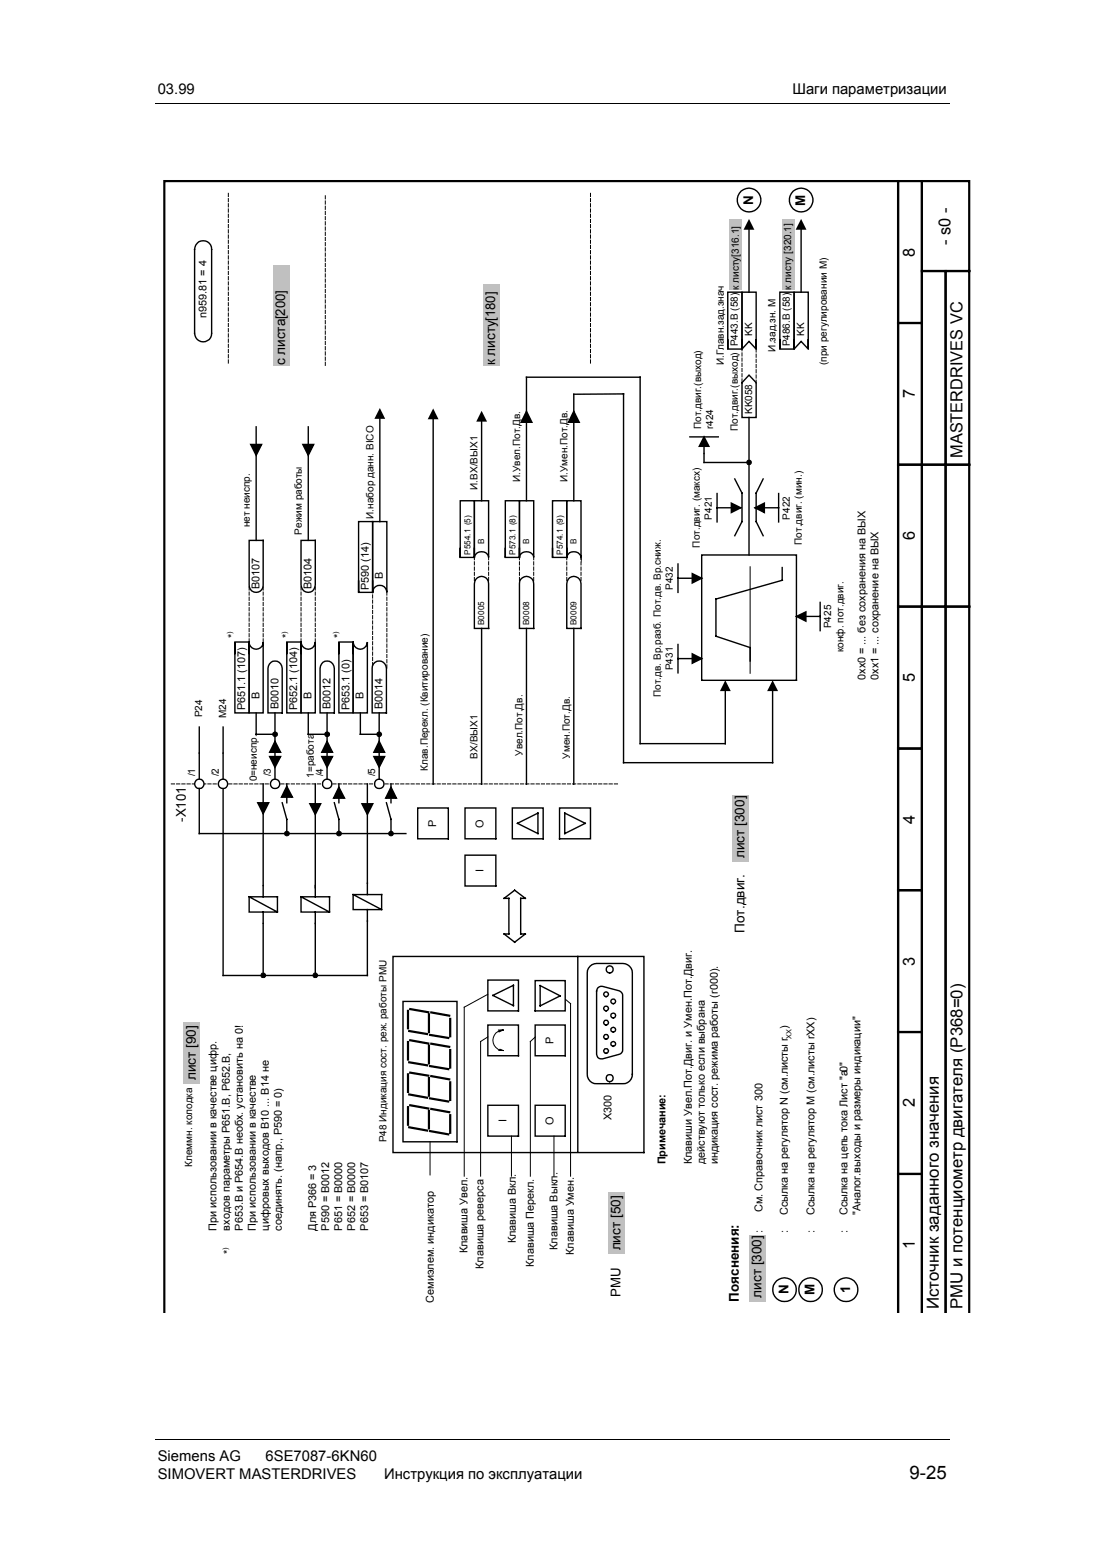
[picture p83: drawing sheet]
<svg xmlns="http://www.w3.org/2000/svg" width="210mm" height="297mm" viewBox="0 0 210 297" stroke-linecap="round" stroke-linejoin="round" font-family="sans-serif">
<defs><g id="words">
<text font-size="3.5" x="172.9" y="281.3">9-25</text>
<g font-size="3.2">
<text x="180.7" y="46.6" transform="rotate(-90 180.7 46.6)">- s0 -</text>
<text x="173.9" y="48.8" transform="rotate(-90 173.9 48.8)">8</text>
<text x="173.9" y="75.8" transform="rotate(-90 173.9 75.8)">7</text>
<text x="183" y="87.1" transform="rotate(-90 183 87.1)">MASTERDRIVES VC</text>
<text x="173.9" y="102.8" transform="rotate(-90 173.9 102.8)">6</text>
<text x="173.9" y="129.7" transform="rotate(-90 173.9 129.7)">5</text>
<text x="173.9" y="156.7" transform="rotate(-90 173.9 156.7)">4</text>
<text x="173.9" y="183.7" transform="rotate(-90 173.9 183.7)">3</text>
<text x="173.9" y="210.6" transform="rotate(-90 173.9 210.6)">2</text>
<text x="173.9" y="237.6" transform="rotate(-90 173.9 237.6)">1</text>
<text x="178.5" y="248.9" transform="rotate(-90 178.5 248.9)">Источник заданного значения</text>
<text x="183" y="248.9" transform="rotate(-90 183 248.9)">PMU и потенциометр двигателя (P368=0)</text>
</g>
<g font-size="2.8">
<text x="30" y="17.8">03.99</text>
<text x="150.7" y="17.8">Шаги параметризации</text>
<text x="30" y="277.8">Siemens AG</text>
<text x="30" y="281.3">SIMOVERT MASTERDRIVES</text>
<text x="50.5" y="277.8">6SE7087-6KN60</text>
<text x="73" y="281.3">Инструкция по эксплуатации</text>
</g>
<g font-size="2.5">
<text x="143.2" y="38.9" transform="rotate(-90 143.2 38.9)">N</text>
<text x="153.1" y="39.1" transform="rotate(-90 153.1 39.1)">M</text>
<text x="54.2" y="69.5" transform="rotate(-90 54.2 69.5)">с листа[200]</text>
<text x="94.1" y="69.5" transform="rotate(-90 94.1 69.5)">к листу[180]</text>
<text x="35.3" y="156.3" transform="rotate(-90 35.3 156.3)">-X101</text>
<text x="141.6" y="163.2" transform="rotate(-90 141.6 163.2)">лист [300]</text>
<text x="141.6" y="177.4" transform="rotate(-90 141.6 177.4)">Пот.двиг.</text>
<text x="37.2" y="205.4" transform="rotate(-90 37.2 205.4)">лист [90]</text>
<text x="118" y="237.8" transform="rotate(-90 118 237.8)">лист [50]</text>
<text x="161.6" y="246" transform="rotate(-90 161.6 246)">1</text>
<text x="118" y="246.6" transform="rotate(-90 118 246.6)">PMU</text>
<text x="140.5" y="247.5" transform="rotate(-90 140.5 247.5)">Пояснения:</text>
<text x="144.8" y="246.8" transform="rotate(-90 144.8 246.8)">лист [300]</text>
<text x="149.9" y="246.2" transform="rotate(-90 149.9 246.2)">N</text>
<text x="154.9" y="246.3" transform="rotate(-90 154.9 246.3)">M</text>
</g>
<g font-size="2.1">
<text x="39.2" y="60.4" transform="rotate(-90 39.2 60.4)">n959.81 = 4</text>
<text x="49.3" y="112" transform="rotate(-90 49.3 112)">B0107</text>
<text x="59.2" y="112" transform="rotate(-90 59.2 112)">B0104</text>
<text x="70.1" y="112.2" transform="rotate(-90 70.1 112.2)">P590 (14)</text>
<text x="72.8" y="110.1" transform="rotate(-90 72.8 110.1)">B</text>
<text x="44.8" y="121.4" transform="rotate(-90 44.8 121.4)">*</text>
<text x="55.2" y="121.4" transform="rotate(-90 55.2 121.4)">*</text>
<text x="65" y="121.4" transform="rotate(-90 65 121.4)">*</text>
<text x="164.5" y="129.3" transform="rotate(-90 164.5 129.3)">0xx0 = ... без сохранения на ВЫХ</text>
<text x="167" y="129.3" transform="rotate(-90 167 129.3)">0xx1 = ... сохранение на ВЫХ</text>
<text x="46.6" y="135.1" transform="rotate(-90 46.6 135.1)">P651.1 (107)</text>
<text x="49.3" y="133" transform="rotate(-90 49.3 133)">B</text>
<text x="52.9" y="134.9" transform="rotate(-90 52.9 134.9)">B0010</text>
<text x="56.5" y="135.1" transform="rotate(-90 56.5 135.1)">P652.1 (104)</text>
<text x="59.2" y="133" transform="rotate(-90 59.2 133)">B</text>
<text x="62.8" y="134.9" transform="rotate(-90 62.8 134.9)">B0012</text>
<text x="66.4" y="135.1" transform="rotate(-90 66.4 135.1)">P653.1 (0)</text>
<text x="69.1" y="133" transform="rotate(-90 69.1 133)">B</text>
<text x="72.7" y="134.9" transform="rotate(-90 72.7 134.9)">B0014</text>
<text x="83" y="157.2" transform="rotate(-90 83 157.2)">P</text>
<text x="91.9" y="157.4" transform="rotate(-90 91.9 157.4)">O</text>
<text x="91.9" y="165.9" transform="rotate(-90 91.9 165.9)">I</text>
<text x="105.2" y="198.5" transform="rotate(-90 105.2 198.5)">P</text>
<text x="96.3" y="213.4" transform="rotate(-90 96.3 213.4)">I</text>
<text x="105.2" y="213.9" transform="rotate(-90 105.2 213.9)">O</text>
<text x="116.3" y="213" transform="rotate(-90 116.3 213)">X300</text>
<text x="126.6" y="221.4" transform="rotate(-90 126.6 221.4)">Примечание:</text>
<text x="131.5" y="221.4" transform="rotate(-90 131.5 221.4)">Клавиши Увел.Пот.Двиг. и Умен.Пот.Двиг.</text>
<text x="134" y="221.4" transform="rotate(-90 134 221.4)">действуют только если выбрана</text>
<text x="136.5" y="221.4" transform="rotate(-90 136.5 221.4)">индикация сост. режима работы (r000).</text>
<text x="144.9" y="230.5" transform="rotate(-90 144.9 230.5)">См. Справочник лист 300</text>
<text x="149.8" y="231.1" transform="rotate(-90 149.8 231.1)">Ссылка на регулятор N (см.листы r )</text>
<text x="154.9" y="231.1" transform="rotate(-90 154.9 231.1)">Ссылка на регулятор M (см.листы rXX)</text>
<text x="161.1" y="231.1" transform="rotate(-90 161.1 231.1)">Ссылка на цепь тока Лист &quot;a0&quot;</text>
<text x="163.6" y="231.1" transform="rotate(-90 163.6 231.1)">&quot;Аналог.выходы и размеры индикации&quot;</text>
<text x="41.2" y="234" transform="rotate(-90 41.2 234)">При использовании в качестве цифр.</text>
<text x="43.7" y="234" transform="rotate(-90 43.7 234)">входов параметры P651.B, P652.B,</text>
<text x="44" y="238.5" transform="rotate(-90 44 238.5)">*</text>
<text x="46.1" y="234" transform="rotate(-90 46.1 234)">P653.B и P654.B необх. установить на 0!</text>
<text x="48.6" y="234" transform="rotate(-90 48.6 234)">При использовании в качестве</text>
<text x="51.1" y="234" transform="rotate(-90 51.1 234)">цифровых выходов B10 ... B14 не</text>
<text x="53.6" y="234" transform="rotate(-90 53.6 234)">соединять. (напр., P590 = 0)</text>
<text x="60.1" y="234" transform="rotate(-90 60.1 234)">Для P366 = 3</text>
<text x="62.6" y="234" transform="rotate(-90 62.6 234)">P590 = B0012</text>
<text x="65" y="234" transform="rotate(-90 65 234)">P651 = B0000</text>
<text x="67.5" y="234" transform="rotate(-90 67.5 234)">P652 = B0000</text>
<text x="70" y="234" transform="rotate(-90 70 234)">P653 = B0107</text>
<text x="88.9" y="238.3" transform="rotate(-90 88.9 238.3)">Клавиша Увел.</text>
<text x="98" y="236.5" transform="rotate(-90 98 236.5)">Клавиша Вкл.</text>
<text x="106" y="237.7" transform="rotate(-90 106 237.7)">Клавиша Выкл.</text>
<text x="109.1" y="238.6" transform="rotate(-90 109.1 238.6)">Клавиша Умен.</text>
<text x="144.9" y="234.5" transform="rotate(-90 144.9 234.5)">:</text>
<text x="149.8" y="234.5" transform="rotate(-90 149.8 234.5)">:</text>
<text x="154.9" y="234.5" transform="rotate(-90 154.9 234.5)">:</text>
<text x="161.1" y="234.5" transform="rotate(-90 161.1 234.5)">:</text>
<text x="91.9" y="241.3" transform="rotate(-90 91.9 241.3)">Клавиша реверса</text>
<text x="101.5" y="240.9" transform="rotate(-90 101.5 240.9)">Клавиша Перекл.</text>
<text x="82.5" y="247.7" transform="rotate(-90 82.5 247.7)">Семиэлем. индикатор</text>
</g>
<g font-size="1.9">
<text x="140.5" y="55.1" transform="rotate(-90 140.5 55.1)">к листу[316.1]</text>
<text x="150.4" y="55.1" transform="rotate(-90 150.4 55.1)">к листу [320.1]</text>
<text x="140.3" y="65.9" transform="rotate(-90 140.3 65.9)">P443.B (58)</text>
<text x="143" y="63.8" transform="rotate(-90 143 63.8)">KK</text>
<text x="150.2" y="65.9" transform="rotate(-90 150.2 65.9)">P486.B (58)</text>
<text x="152.9" y="63.8" transform="rotate(-90 152.9 63.8)">KK</text>
<text x="137.6" y="69.5" transform="rotate(-90 137.6 69.5)">И.Главн.зад.знач</text>
<text x="147.5" y="66.9" transform="rotate(-90 147.5 66.9)">И.зад.зн. М</text>
<text x="157.2" y="69.4" transform="rotate(-90 157.2 69.4)">(при регулировании M)</text>
<text x="133.3" y="81.6" transform="rotate(-90 133.3 81.6)">Пот.двиг.(выход)</text>
<text x="135.6" y="81.6" transform="rotate(-90 135.6 81.6)">r424</text>
<text x="140.3" y="82" transform="rotate(-90 140.3 82)">Пот.двиг.(выход)</text>
<text x="143" y="78.7" transform="rotate(-90 143 78.7)">KK058</text>
<text x="90.8" y="93.1" transform="rotate(-90 90.8 93.1)">И.ВХ/ВЫХ1</text>
<text x="98.9" y="91.7" transform="rotate(-90 98.9 91.7)">И.Увел.Пот.Дв.</text>
<text x="107.9" y="91.7" transform="rotate(-90 107.9 91.7)">И.Умен.Пот.Дв.</text>
<text x="47.5" y="100.3" transform="rotate(-90 47.5 100.3)">нет неиспр.</text>
<text x="57.4" y="101.7" transform="rotate(-90 57.4 101.7)">Режим работы</text>
<text x="71" y="98.7" transform="rotate(-90 71 98.7)">И.набор данн. BICO</text>
<text x="135.4" y="98.8" transform="rotate(-90 135.4 98.8)">P421</text>
<text x="150.2" y="98.8" transform="rotate(-90 150.2 98.8)">P422</text>
<text x="133.1" y="104.1" transform="rotate(-90 133.1 104.1)">Пот.двиг. (максx)</text>
<text x="152.5" y="103.6" transform="rotate(-90 152.5 103.6)">Пот.двиг. (мин.)</text>
<text x="127.9" y="112.2" transform="rotate(-90 127.9 112.2)">P432</text>
<text x="158.1" y="119.5" transform="rotate(-90 158.1 119.5)">P425</text>
<text x="160.4" y="124" transform="rotate(-90 160.4 124)">конф. пот.двиг.</text>
<text x="127.9" y="127.5" transform="rotate(-90 127.9 127.5)">P431</text>
<text x="38.5" y="136.4" transform="rotate(-90 38.5 136.4)">P24</text>
<text x="43" y="136.5" transform="rotate(-90 43 136.5)">M24</text>
<text x="125.6" y="132.5" transform="rotate(-90 125.6 132.5)">Пот.дв. Вр.разб. Пот.дв. Вр.сниж.</text>
<text x="99.3" y="143.7" transform="rotate(-90 99.3 143.7)">Увел.Пот.Дв.</text>
<text x="37.1" y="147.6" transform="rotate(-90 37.1 147.6)">/1</text>
<text x="41.6" y="147.6" transform="rotate(-90 41.6 147.6)">/2</text>
<text x="48.8" y="148.6" transform="rotate(-90 48.8 148.6)">0=неиспр.</text>
<text x="51.5" y="147.6" transform="rotate(-90 51.5 147.6)">/3</text>
<text x="59.6" y="147.9" transform="rotate(-90 59.6 147.9)">1=работа</text>
<text x="61.4" y="147.6" transform="rotate(-90 61.4 147.6)">/4</text>
<text x="71.3" y="147.6" transform="rotate(-90 71.3 147.6)">/5</text>
<text x="81.3" y="146.6" transform="rotate(-90 81.3 146.6)">Клав.Перекл. (Квитирование)</text>
<text x="90.8" y="144.3" transform="rotate(-90 90.8 144.3)">ВХ/ВЫХ1</text>
<text x="108.3" y="144.3" transform="rotate(-90 108.3 144.3)">Умен.Пот.Дв.</text>
<text x="36.6" y="221.9" transform="rotate(-90 36.6 221.9)">Клеммн. колодка</text>
<text x="73.5" y="217.2" transform="rotate(-90 73.5 217.2)">P48 Индикация сост. реж. работы PMU</text>
</g>
<g font-size="1.6">
<text x="89.5" y="105.5" transform="rotate(-90 89.5 105.5)">P554.1 (5)</text>
<text x="92" y="103.4" transform="rotate(-90 92 103.4)">B</text>
<text x="98" y="105.5" transform="rotate(-90 98 105.5)">P573.1 (8)</text>
<text x="100.6" y="103.4" transform="rotate(-90 100.6 103.4)">B</text>
<text x="107" y="105.5" transform="rotate(-90 107 105.5)">P574.1 (9)</text>
<text x="109.6" y="103.4" transform="rotate(-90 109.6 103.4)">B</text>
<text x="92" y="118.9" transform="rotate(-90 92 118.9)">B0005</text>
<text x="100.6" y="118.9" transform="rotate(-90 100.6 118.9)">B0008</text>
<text x="109.6" y="118.9" transform="rotate(-90 109.6 118.9)">B0009</text>
</g>
<g font-size="1.4">
<text x="44.1" y="120.6" transform="rotate(-90 44.1 120.6)">)</text>
<text x="54.5" y="120.6" transform="rotate(-90 54.5 120.6)">)</text>
<text x="64.3" y="120.6" transform="rotate(-90 64.3 120.6)">)</text>
<text x="150.5" y="197.5" transform="rotate(-90 150.5 197.5)">XX</text>
<text x="43.3" y="237.7" transform="rotate(-90 43.3 237.7)">)</text>
</g>
</g></defs>
<g fill="none" stroke="#000" stroke-width=".19">
<path d="M29.5 19.7h151M142.6 107.8v20.2M32.6 149.1h.6M33.6 149.1h.6M34.6 149.1h.6M35.6 149.1h.6M36.6 149.1h.5M37.5 149.1h.6M38.5 149.1h.6M39.5 149.1h.6M40.5 149.1h.6M41.5 149.1h.6"/>
<path d="M42.5 149.1h.6M43.5 149.1h.6M44.5 149.1h.6M45.5 149.1h.6M46.5 149.1h.6M47.5 149.1h.5M48.4 149.1h.6M49.4 149.1h.6M50.4 149.1h.6M51.4 149.1h.6M52.4 149.1h.6M53.4 149.1h.6"/>
<path d="M54.4 149.1h.6M55.4 149.1h.6M56.4 149.1h.6M57.4 149.1h.6M58.3 149.1h.6M59.3 149.1h.6M60.3 149.1h.6M61.3 149.1h.6M62.3 149.1h.6M63.3 149.1h.6M64.3 149.1h.6M65.3 149.1h.6"/>
<path d="M66.3 149.1h.6M67.3 149.1h.6M68.2 149.1h.7M69.2 149.1h.6M70.2 149.1h.6M71.2 149.1h.6M72.2 149.1h.6M73.2 149.1h.6M74.2 149.1h.6M75.2 149.1h.6M76.2 149.1h.6M77.2 149.1h.6"/>
<path d="M78.1 149.1h.7M79.1 149.1h.7M80.1 149.1h.7M81.1 149.1h.6M82.1 149.1h.6M83.1 149.1h.6M84.1 149.1h.6M85.1 149.1h.6M86.1 149.1h.6M87.1 149.1h.6M88.1 149.1h.6M89 149.1h.7"/>
<path d="M90 149.1h.7M91 149.1h.7M92 149.1h.6M93 149.1h.6M94 149.1h.6M95 149.1h.6M96 149.1h.6M97 149.1h.6M98 149.1h.6M99 149.1h.6M99.9 149.1h.7M100.9 149.1h.7"/>
<path d="M101.9 149.1h.7M102.9 149.1h.6M103.9 149.1h.6M104.9 149.1h.6M105.9 149.1h.6M106.9 149.1h.6M107.9 149.1h.6M108.9 149.1h.6M109.9 149.1h.6M110.8 149.1h.7M111.8 149.1h.7M112.8 149.1h.6"/>
<path d="M113.8 149.1h.6M114.8 149.1h.6M115.8 149.1h.6M116.8 149.1h.6M92.8 197.2l-1.4 .9v25.6M92.8 189.1l-4.5 2.4v32.2M94.8 195.9h.9M94.8 199.8h.9M95.1 199.5l.6 .3M95.7 195.9a1.95 1.95 0 0 0-2 1.9 1.95 1.95 0 0 0 2 2M95.7 195.9l-.8 .3M101.8 197.2l-1 .9v25.6"/>
<path d="M107.5 190.1l1 .8v32.8M81.8 217.1v6.3M97.2 216v7.7M105.3 216v7.7M29.5 273.8h151"/>
</g>
<g fill="none" stroke="#000" stroke-width=".42">
<path d="M170.8 34.4h4.5v27h-4.5zM175.3 34.4h9v17.1h-9zM175.3 51.5h4.5v36.9h-4.5zM179.8 51.5h4.5v36.9h-4.5zM170.8 61.4h4.5v27h-4.5zM170.8 88.4h4.5v27h-4.5zM175.3 88.4h4.5v27h-4.5zM179.8 88.4h4.5v27h-4.5zM170.8 115.4h4.5v26.9h-4.5zM170.8 142.3h4.5v27h-4.5zM170.8 169.3h4.5v27h-4.5zM77.6 192.2v3.3"/>
<path d="M77.6 198.2v3.3M77.8 196.1l3.4 .5M78 197.8l3.4 .6M78 191.9l3.4 .6M81.6 192.9v3.4M81.6 198.9v3.3M81.8 196.8l3.4 .6M82 198.5l3.4 .6M82 192.5l3.4 .6M85.6 193.8v3.3M85.6 199.7v3.3M170.8 196.3h4.5v26.9h-4.5z"/>
<path d="M77.6 204.3v3.3M77.6 210.5v3.4M77.8 214.4l3.4 .6M77.8 208.1l3.4 .6M77.8 202l3.4 .6M78 210.2l3.4 .6M78 204l3.4 .6M81.6 205v3.4M81.6 211.3v3.3M81.8 215.1l3.4 .6M81.8 208.9l3.4 .6M81.8 202.7l3.4 .6"/>
<path d="M82 210.9l3.4 .6M82 204.6l3.4 .7M85.6 205.8v3.4M85.6 212.1v3.3M31.2 249.7v-215.3h139.6v215.3v-26.5h4.5v26.5v-134.3h4.5v134.3v-134.3h4.5v134.3"/>
</g>
<g fill="#000" stroke="#000" stroke-width=".27">
<path d="M100.1 78.2l1 2.1h-2z" fill-rule="evenodd"/>
<path d="M109.1 78.2l1 2.1h-2z" fill-rule="evenodd"/>
<path d="M133.9 83.1l.9 1.8h-1.9z" fill-rule="evenodd"/>
<path d="M139 95.7l1.8 .9-1.8 .9z" fill-rule="evenodd"/>
<path d="M143.6 96.6l1.7-.9v1.8z" fill-rule="evenodd"/>
<path d="M131.6 109.1l1.8 .9-1.8 .9z" fill-rule="evenodd"/>
<path d="M151.4 117.2l1.8-.8v1.7z" fill-rule="evenodd"/>
<path d="M131.6 124.3l1.8 .9-1.8 .9z" fill-rule="evenodd"/>
</g>
<g fill="none" stroke="#000" stroke-width=".27">
<path d="M142.4 43.4v12.2M152.3 43.4v12.2M82.4 79.5v69.6M91.6 79.9v15.3M138.4 64.6v1.8v-10.8h2.7v10.8v-10.8h2.7v10.8v-1.8M138.4 66.4h2.7l1.3-1.5 1.4 1.5M142.4 71.3l1.4 1.5v6.6h-2.7v-6.6zM142.4 79.4v26.1M148.3 64.6v1.8v-10.8h2.7v10.8v-10.8h2.7v10.8v-1.8M148.3 66.4h2.7l1.3-1.5 1.4 1.5M90.2 95.2h2.7v10.8a1.39 1.39 0 0 0-1.4-1.1 1.39 1.39 0 0 0-1.3 1.1zM98.8 95.2h2.7v10.8a1.39 1.39 0 0 0-1.4-1.1 1.39 1.39 0 0 0-1.3 1.1z"/>
<path d="M100.1 95.2v-23.5h21.6v69.7h16.2v-10.2M107.8 95.2h2.7v10.8a1.39 1.39 0 0 0-1.4-1.1 1.39 1.39 0 0 0-1.3 1.1zM109.1 95.2v-20.2l9.5-.1v70.1h28.3v-13.8M131.2 83.1h5.4M133.9 83.5v4.4h8.5M136.3 96.6h4.5M136.3 93.9v5.4M139.7 91.1l1.4 2.7v5.4l-1.4 2.7M143.6 96.6h4.4M145.1 91.1l-1.3 2.7v5.4l1.3 2.7M148 93.9v5.4M87.5 104.3v1.7v-10.8h2.7v10.8v-1.7"/>
<path d="M87.5 106h2.7M90.5 110.2a1.34 1.34 0 0 1 1.5-.5 1.34 1.34 0 0 1 .9 1.3v8.5h-2.7v-8.5zM91.6 119.5v29.6M96.1 104.3v1.7v-10.8h2.7v10.8v-1.7M96.1 106h2.7M99 110.2a1.37 1.37 0 0 1 1.5-.5 1.37 1.37 0 0 1 1 1.3v8.5h-2.7v-8.5zM100.1 119.5v29.6M105.1 104.3v1.7v-10.8h2.7v10.8v-1.7M105.1 106h2.7M108.3 109.9a1.38 1.38 0 0 1 1.4-.1 1.38 1.38 0 0 1 .8 1.2v8.5h-2.7v-8.5v-.4zM109.1 119.5v29.6M128.9 107.3v5.3"/>
<path d="M128.9 110h4.5M133.4 105.5h18v23.9h-18zM148.7 107.9v2.4M148.8 110.3l-12.7 3.6v7.1l6.5 2.1v2.6M151.4 117.2h4.5M155.9 114.6v5.3M128.9 125.2h4.5M128.9 122.6v5.4M79.4 153.6h5.8v5.9h-5.8zM88.4 153.6h5.9v5.9h-5.9zM97.4 153.6h5.9v5.9h-5.9zM98.4 156.6l3.9-2v3.9z"/>
<path d="M106.4 153.6h5.9v5.9h-5.9zM107.4 154.6l3.9 2-3.9 1.9zM88.4 162.6h5.9v5.9h-5.9zM95.8 170.8l2.1-1.5 2 1.5h-.9v6.8h.9l-2 1.6-2.1-1.6h1v-6.8zM74.7 181.9h47.7v37.3h-47.7zM76.6 190.4h10.3v26.7h-10.3zM92.8 186.4h5.8v5.8h-5.8zM92.8 194.9h5.8v5.9h-5.8zM93.7 189.3l3.9-1.9v3.8zM101.7 194.9h5.8v5.9h-5.8zM101.7 186.5h5.8v5.7h-5.8zM102.7 187.4l3.8 2-3.8 1.9z"/>
<path d="M109.9 181.9v37.2M112.2 183.7l.3-.2 .9-.3h5a1.81 1.81 0 0 1 1.8 1.8v19.3a1.74 1.74 0 0 1-1.8 1.8h-5a1.74 1.74 0 0 1-1.7-1.8v-19.3v-.4zM113.7 187.9l.5-.3h.4l3.2 .8a.99 .99 0 0 1 .6 .9v10.3a.88 .88 0 0 1-.6 .9l-3.2 .9a.91 .91 0 0 1-1.2-.9v-12zM92.8 210.2h5.8v5.8h-5.8zM101.7 210.2h5.8v5.8h-5.8z"/>
<circle cx="115.2" cy="199.9" r=".44"/>
<circle cx="115.2" cy="197.2" r=".43"/>
<circle cx="115.2" cy="189.1" r=".45"/>
<circle cx="115.2" cy="194.5" r=".45"/>
<circle cx="115.2" cy="191.8" r=".45"/>
<circle cx="115.9" cy="184.4" r=".68"/>
<circle cx="116.6" cy="195.8" r=".46"/>
<circle cx="116.6" cy="198.5" r=".46"/>
<circle cx="116.6" cy="190.4" r=".45"/>
<circle cx="116.6" cy="193.1" r=".47"/>
<circle cx="115.9" cy="205" r=".68"/>
</g>
<path d="M142.4 41.6l1 2.1h-2zM152.3 41.6l1 2.1h-2zM82.4 77.7l1 2h-2.1zM91.6 78.1l1 2.1h-2zM137.9 129.4l1 2h-2zM146.9 129.4l1 2h-2z" fill="#000"/>
<circle cx="142.4" cy="87.9" r=".44" fill="#000" stroke="#000" stroke-width=".19"/>
<g fill="#c0c0c0">
<path d="M34.9 194.5h3.1v11.7h-3.1z"/>
<path d="M115.7 226.8h3v11.7h-3z"/>
<path d="M139.3 151.3h3v12.6h-3z"/>
<path d="M91.8 54h3.1v15.5h-3.1z"/>
<path d="M51.9 50.4h3.1v19.1h-3.1z"/>
</g>
<g fill="none" stroke="#000" stroke-width=".19">
<path d="M43.4 36.8v.6M43.4 37.8v.6M43.4 38.7v.6M43.4 39.7v.6M61.8 37.2v.6M61.8 38.2v.6M61.8 39.2v.6M112.3 36.8v.6M112.3 37.8v.6M112.3 38.7v.6M112.3 39.7v.6M43.4 40.7v.6"/>
<path d="M43.4 41.7v.6M43.4 42.7v.6M43.4 43.7v.6M43.4 44.7v.6M43.4 45.7v.6M43.4 46.7v.6M43.4 47.6v.7M43.4 48.6v.7M43.4 49.6v.6M43.4 50.6v.6M43.4 51.6v.6M43.4 52.6v.6"/>
<path d="M43.4 53.6v.6M43.4 54.6v.6M43.4 55.6v.6M43.4 56.6v.6M43.4 57.6v.5M43.4 58.5v.6M43.4 59.5v.6M61.8 40.2v.6M61.8 41.2v.6M61.8 42.2v.6M61.8 43.2v.6M61.8 44.2v.6"/>
<path d="M61.8 45.1v.6M61.8 46.1v.6M61.8 47.1v.6M61.8 48.1v.6M61.8 49.1v.6M61.8 50.1v.6M61.8 51.1v.6M61.8 52.1v.6M61.8 53.1v.6M61.8 54v.7M61.8 55v.6M61.8 56v.6"/>
<path d="M61.8 57v.6M61.8 58v.6M61.8 59v.6M61.8 60v.6M112.3 40.7v.6M112.3 41.7v.6M112.3 42.7v.6M112.3 43.7v.6M112.3 44.7v.6M112.3 45.7v.6M112.3 46.7v.6M112.3 47.6v.7"/>
<path d="M112.3 48.6v.7M112.3 49.6v.6M112.3 50.6v.6M112.3 51.6v.6M112.3 52.6v.6M112.3 53.6v.6M112.3 54.6v.6M112.3 55.6v.6M112.3 56.6v.6M112.3 57.6v.5M112.3 58.5v.6M112.3 59.5v.6"/>
<path d="M43.4 60.5v.6M43.4 61.5v.6M43.4 62.5v.6M43.4 63.5v.6M43.4 64.5v.6M43.4 65.5v.6M43.4 66.4v.7M43.4 67.4v.7M43.4 68.4v.6M61.8 61v.6M61.8 62v.6M61.8 62.9v.7"/>
<path d="M61.8 63.9v.7M61.8 64.9v.6M61.8 65.9v.6M61.8 66.9v.6M61.8 67.9v.6M61.8 68.9v.6M112.3 60.5v.6M112.3 61.5v.6M112.3 62.5v.6M112.3 63.5v.6M112.3 64.5v.6M112.3 65.5v.6"/>
<path d="M112.3 66.4v.7M112.3 67.4v.7M112.3 68.4v.6M141.1 66.4v.3M141.1 67.1v.6M141.1 68.1v.6M141.1 69.1v.6M141.1 70.1v.6M141.1 71.1v.6M141.1 72.1v.5M143.8 66.4v.6M143.8 67.3v.6"/>
<path d="M143.8 68.3v.6M143.8 69.3v.6M143.8 70.3v.6M143.8 71.3v.6M143.8 72.3v.6M90.2 105.9v.5M90.2 106.8v.6M90.2 107.8v.6M90.2 108.8v.6M90.2 109.8v.6M92.9 105.9v.5M92.9 106.8v.6"/>
<path d="M92.9 107.8v.6M92.9 108.8v.6M92.9 109.8v.6M98.8 105.9v.5M98.8 106.8v.6M98.8 107.8v.6M98.8 108.8v.6M98.8 109.8v.6M101.5 105.9v.5M101.5 106.8v.6M101.5 107.8v.6M101.5 108.8v.6"/>
<path d="M101.5 109.8v.6M107.8 105.9v.5M107.8 106.8v.6M107.8 107.8v.6M107.8 108.8v.6M107.8 109.8v.6M110.5 105.9v.5M110.5 106.8v.6M110.5 107.8v.6M110.5 108.8v.6M110.5 109.8v.6"/>
</g>
<g fill="#c0c0c0">
<path d="M142.5 234.9h3.1v12.6h-3.1z"/>
<path d="M138.8 41.6h2.3v13.5h-2.3z"/>
<path d="M148.7 41.6h2.3v13.5h-2.3z"/>
</g>
<g fill="#fff" stroke="#000" stroke-width=".27">
<circle cx="142.4" cy="38" r="2.25"/>
<circle cx="152.3" cy="38" r="2.25"/>
<circle cx="149.1" cy="245.3" r="2.25"/>
<circle cx="154.1" cy="245.3" r="2.25"/>
<circle cx="160.9" cy="245.3" r="2.25"/>
</g>
<path d="M37 47.4a1.62 1.62 0 0 1 1.6-1.6 1.62 1.62 0 0 1 1.6 1.6M37 47.5v15.8M40.2 47.5v15.8M37 63.4a1.62 1.62 0 0 0 1.6 1.6 1.62 1.62 0 0 0 1.6-1.6" fill="none" stroke="#000" stroke-width=".27"/>
<circle cx="72.1" cy="149" r=".9" fill="#fff" stroke="#000" stroke-width=".27"/>
<path d="M52.3 135.6v12.6M62.2 135.6v12.6M72.1 135.6v12.6M37.9 143.2v5M42.4 143.2v5M42.4 149.9v35.6M69.8 149.1v18.9M59.9 175.6v9.9M69.8 175.2v10.3h-19.8" fill="none" stroke="#000" stroke-width=".27"/>
<circle cx="59.9" cy="185.5" r=".43" fill="#000" stroke="#000" stroke-width=".19"/>
<g fill="#fff" stroke="#000" stroke-width=".27">
<circle cx="62.2" cy="149" r=".9"/>
<circle cx="52.3" cy="149.1" r=".89"/>
<circle cx="42.4" cy="149.1" r=".89"/>
<circle cx="37.9" cy="149.1" r=".89"/>
</g>
<g fill="none" stroke="#000" stroke-width=".27">
<path d="M72.2 79.4v19.8M48.7 81.2v21.6M58.6 81.2v21.6M70.8 99.2h2.8v13.4a1.35 1.35 0 0 0-1.4-1.3 1.35 1.35 0 0 0-1.4 1.3zM47.4 102.8h2.6v8.5a1.33 1.33 0 0 1-1.3 1.3 1.33 1.33 0 0 1-1.3-1.3zM57.2 102.8h2.7v8.5a1.36 1.36 0 0 1-1.3 1.3 1.36 1.36 0 0 1-1.4-1.3zM68.2 110.5v2.1v-13.4h2.6v13.4v-2.1M68.2 112.6h2.6M37.9 138.3v4.9M42.4 138.3v4.9M44.7 124.3v-2.2v13.5h2.7v-13.5v2.2M44.7 122.1h2.7"/>
<path d="M47.4 122.1a1.33 1.33 0 0 0 1.3 1.4 1.33 1.33 0 0 0 1.3-1.4v13.5h-2.6zM48.7 135.6v4h3.6M51.5 126a1.34 1.34 0 0 1 1.5-.1 1.34 1.34 0 0 1 .7 1.2v8.5h-2.8v-8.5l.3-.8zM54.5 124.3v-2.2v13.5h2.7v-13.5v2.2M54.5 122.1h2.7M57.2 122.1a1.35 1.35 0 0 0 1.4 1.4 1.35 1.35 0 0 0 1.3-1.4v13.5h-2.7zM58.6 135.6v4h3.6M61.4 126a1.36 1.36 0 0 1 1.4-.2 1.36 1.36 0 0 1 .8 1.3v8.5h-2.7v-8.5v-.4zM64.4 124.3v-2.2v13.5h2.7v-13.5v2.2M64.4 122.1h2.7M67.1 122.1a1.35 1.35 0 0 0 1.4 1.4 1.35 1.35 0 0 0 1.3-1.4v13.5h-2.7zM68.5 135.6v4h3.6"/>
<path d="M71.3 126a1.36 1.36 0 0 1 1.4-.2 1.36 1.36 0 0 1 .8 1.3v8.5h-2.7v-8.5v-.4zM37.9 149.9v8.6h39.3M50 149.1v21.4M53.7 152.7l.8 3.1v2.7M54.5 149.1v3.6M59.9 149.1v21.4M63.6 152.7l.8 3.1v2.7M64.4 149.1v3.6M73.5 152.7l.8 3.1v2.7M74.3 149.1v3.6M47.4 170.5h5.3v2.9h-5.3zM47.4 170.5l5.3 2.9"/>
<path d="M50 173.4v12.1h-7.6M57.2 170.5h5.5v2.9h-5.5zM57.2 170.5l5.5 2.9M59.9 173.4v2.2M67.1 170.1h5.5v2.9h-5.5zM67.1 170.1l5.5 2.9M69.8 168v2.1M69.8 173v2.2"/>
</g>
<g fill="#000" stroke="#000" stroke-width=".19">
<circle cx="52.3" cy="139.6" r=".47"/>
<circle cx="62.2" cy="139.6" r=".47"/>
<circle cx="72.1" cy="139.6" r=".45"/>
<circle cx="54.5" cy="158.5" r=".46"/>
<circle cx="64.5" cy="158.5" r=".46"/>
<circle cx="74.3" cy="158.5" r=".45"/>
<circle cx="50.1" cy="185.5" r=".45"/>
</g>
<g fill="#000" stroke="#000" stroke-width=".27">
<path d="M47.7 84.5h2l-1 2.1z" fill-rule="evenodd"/>
<path d="M57.6 84.5h2l-1 2.1z" fill-rule="evenodd"/>
<path d="M49 152.7h2.1l-1.1 2z" fill-rule="evenodd"/>
<path d="M52.3 141l1.1 2.1h-2.1z" fill-rule="evenodd"/>
<path d="M51.3 143.9h2.1l-1.1 2z" fill-rule="evenodd"/>
<path d="M54.5 149.5l1.1 2.1h-2.1z" fill-rule="evenodd"/>
<path d="M58.9 152.8h2.1l-1.1 2.1z" fill-rule="evenodd"/>
<path d="M62.2 141l1 2.1h-2z" fill-rule="evenodd"/>
<path d="M61.2 143.9h2l-1 2z" fill-rule="evenodd"/>
<path d="M64.4 149.7l1.1 2.1h-2.1z" fill-rule="evenodd"/>
<path d="M68.8 152.8h2.1l-1.1 2.1z" fill-rule="evenodd"/>
<path d="M72.1 141l1 2.1h-2z" fill-rule="evenodd"/>
<path d="M71.1 143.9h2l-1 2z" fill-rule="evenodd"/>
<path d="M74.3 149.7l1.1 2.1h-2.1z" fill-rule="evenodd"/>
</g>
<g fill="none" stroke="#000" stroke-width=".19">
<path d="M47.4 111.6v.6M47.4 112.6v.6M47.4 113.6v.6M47.4 114.6v.6M47.4 115.5v.7M47.4 116.5v.6M47.4 117.5v.6M47.4 118.5v.6M47.4 119.5v.6M50 111.6v.6M50 112.6v.6M50 113.6v.6"/>
<path d="M50 114.6v.6M50 115.5v.7M50 116.5v.6M50 117.5v.6M50 118.5v.6M50 119.5v.6M57.2 111.6v.6M57.2 112.6v.6M57.2 113.6v.6M57.2 114.6v.6M57.2 115.5v.7M57.2 116.5v.6"/>
<path d="M57.2 117.5v.6M57.2 118.5v.6M57.2 119.5v.6M59.9 111.6v.6M59.9 112.6v.6M59.9 113.6v.6M59.9 114.6v.6M59.9 115.5v.7M59.9 116.5v.6M59.9 117.5v.6M59.9 118.5v.6M59.9 119.5v.6"/>
<path d="M70.8 112.6v.1M70.8 113.1v.6M70.8 114.1v.6M70.8 115.1v.6M70.8 116.1v.6M70.8 117.1v.6M70.8 118.1v.6M70.8 119v.7M73.6 112.6v.6M73.6 113.6v.6M73.6 114.6v.6M73.6 115.5v.7"/>
<path d="M73.6 116.5v.6M73.6 117.5v.6M73.6 118.5v.6M73.6 119.5v.6M47.4 120.5v.6M47.4 121.5v.6M50 120.5v.6M50 121.5v.6M57.2 120.5v.6M57.2 121.5v.6M59.9 120.5v.6M59.9 121.5v.6"/>
<path d="M70.8 120v.6M70.8 121v.6M70.8 122v.6M70.8 123v.6M70.8 124v.6M70.8 125v.6M70.8 126v.6M73.6 120.5v.6M73.6 121.5v.6M73.6 122.5v.6M73.6 123.5v.6M73.6 124.5v.6"/>
<path d="M73.6 125.4v.6M73.6 126.4v.6"/>
</g>
<path d="M72.2 77.6l1 2.1h-2z" fill="#000"/>
<use href="#words"/>
</svg>
